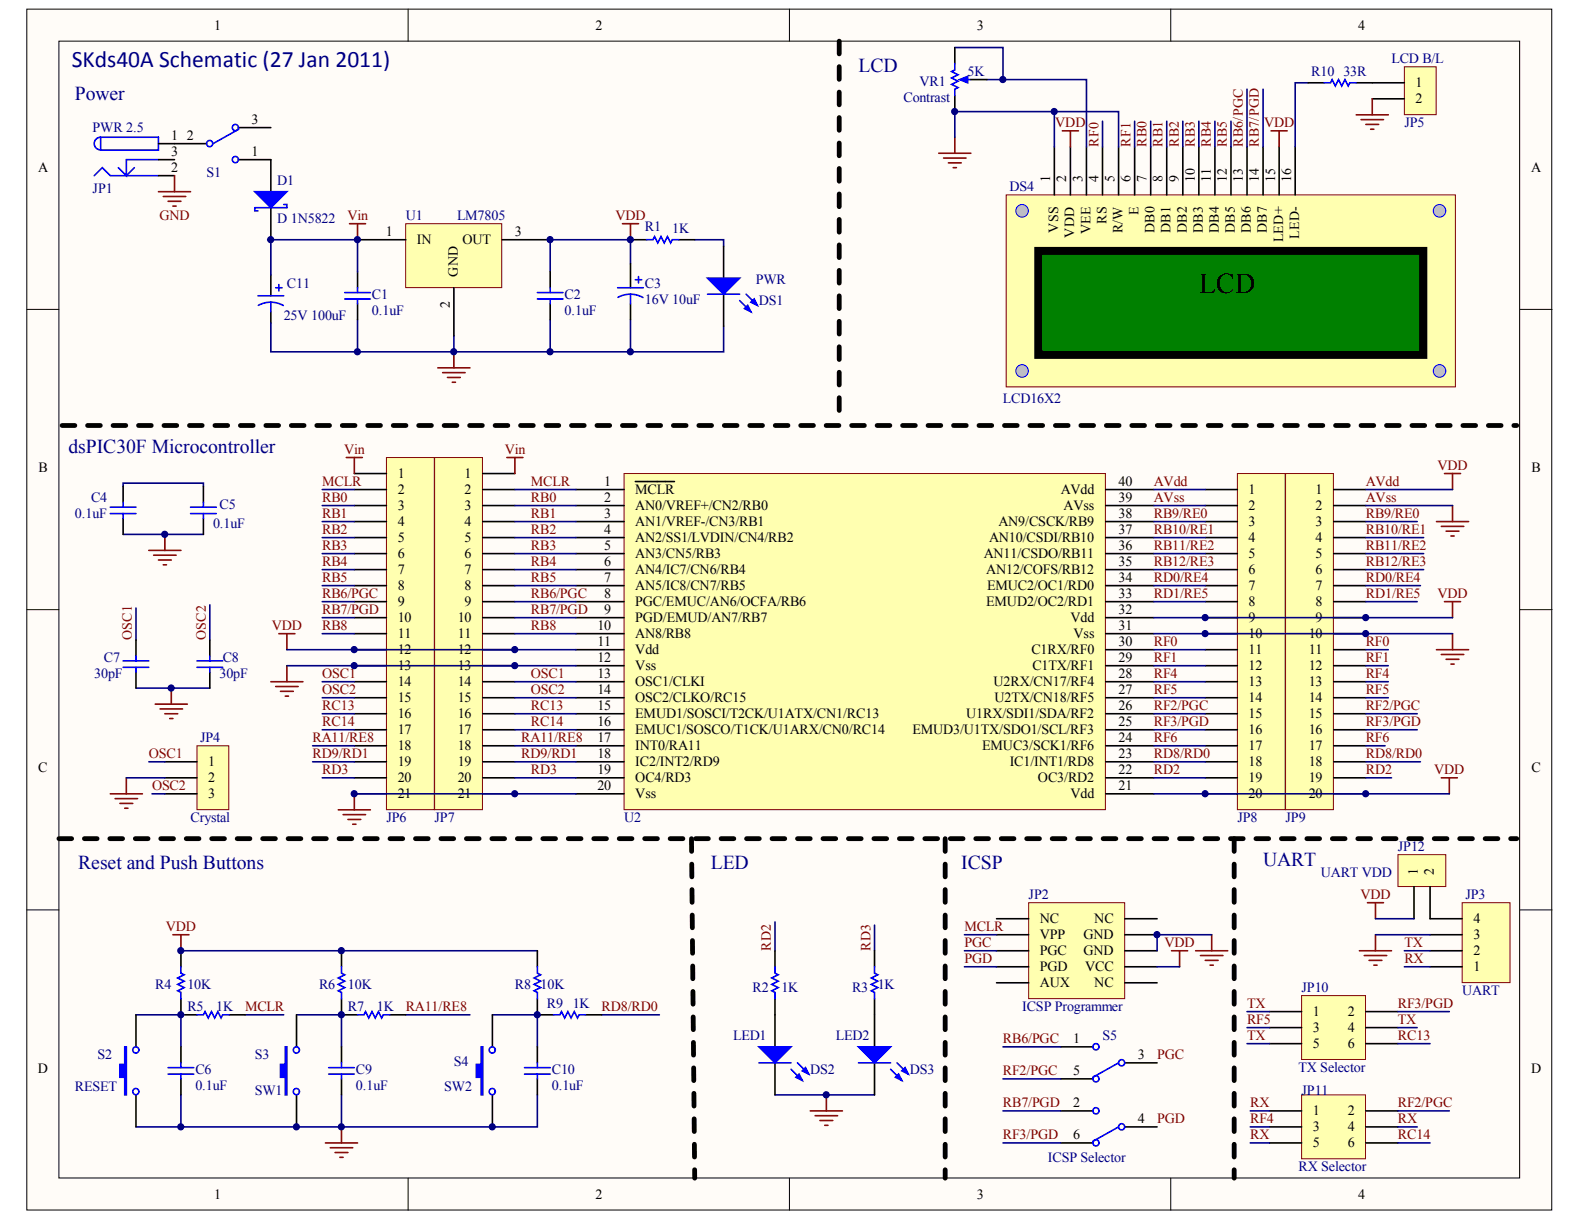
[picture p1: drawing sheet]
<svg xmlns="http://www.w3.org/2000/svg" width="279mm" height="216mm" viewBox="0 0 279 216" stroke-linecap="round" stroke-linejoin="round" font-family="sans-serif">
<defs><g id="words">
<text font-size="5.1" x="211.5" y="51.6">LCD</text>
<text font-size="4.2" fill="#000080" x="12.7" y="11.7">SKds40A Schematic (27 Jan 2011)</text>
<g font-size="3.5" fill="#000080">
<text x="13.2" y="17.7">Power</text>
<text x="151.4" y="12.6">LCD</text>
<text x="12.1" y="79.8">dsPIC30F Microcontroller</text>
<text x="13.8" y="153.3">Reset and Push Buttons</text>
<text x="125.4" y="153.3">LED</text>
<text x="169.6" y="153.3">ICSP</text>
<text x="222.8" y="152.7">UART</text>
</g>
<g font-size="2.5">
<text x="37.8" y="5.2">1</text>
<text x="105" y="5.2">2</text>
<text x="172.3" y="5.2">3</text>
<text x="239.6" y="5.2">4</text>
<text x="249.7" y="15.4">1</text>
<text x="44.4" y="21.9">3</text>
<text x="249.7" y="18.2">2</text>
<text x="30.2" y="24.7">1</text>
<text x="30.2" y="27.6">3</text>
<text x="33" y="24.7">2</text>
<text x="44.4" y="27.6">1</text>
<text x="6.7" y="30.3">A</text>
<text x="30.2" y="30.4">2</text>
<text x="185.2" y="32.1" transform="rotate(-90 185.2 32.1)">1</text>
<text x="188.1" y="32.1" transform="rotate(-90 188.1 32.1)">2</text>
<text x="190.9" y="32.1" transform="rotate(-90 190.9 32.1)">3</text>
<text x="193.7" y="32.1" transform="rotate(-90 193.7 32.1)">4</text>
<text x="196.6" y="32.1" transform="rotate(-90 196.6 32.1)">5</text>
<text x="199.4" y="32.1" transform="rotate(-90 199.4 32.1)">6</text>
<text x="202.2" y="32.1" transform="rotate(-90 202.2 32.1)">7</text>
<text x="205.1" y="32.1" transform="rotate(-90 205.1 32.1)">8</text>
<text x="207.9" y="32.1" transform="rotate(-90 207.9 32.1)">9</text>
<text x="210.7" y="32.1" transform="rotate(-90 210.7 32.1)">10</text>
<text x="213.6" y="32.1" transform="rotate(-90 213.6 32.1)">11</text>
<text x="216.4" y="32.1" transform="rotate(-90 216.4 32.1)">12</text>
<text x="219.2" y="32.1" transform="rotate(-90 219.2 32.1)">13</text>
<text x="222.1" y="32.1" transform="rotate(-90 222.1 32.1)">14</text>
<text x="224.9" y="32.1" transform="rotate(-90 224.9 32.1)">15</text>
<text x="227.7" y="32.1" transform="rotate(-90 227.7 32.1)">16</text>
<text x="270.1" y="30.3">A</text>
<text x="68.1" y="41.7">1</text>
<text x="90.8" y="41.7">3</text>
<text x="186.7" y="41.1" transform="rotate(-90 186.7 41.1)">VSS</text>
<text x="189.5" y="41.9" transform="rotate(-90 189.5 41.9)">VDD</text>
<text x="192.3" y="41.3" transform="rotate(-90 192.3 41.3)">VEE</text>
<text x="195.2" y="39.5" transform="rotate(-90 195.2 39.5)">RS</text>
<text x="198" y="41.2" transform="rotate(-90 198 41.2)">R/W</text>
<text x="200.8" y="37.9" transform="rotate(-90 200.8 37.9)">E</text>
<text x="203.7" y="41.2" transform="rotate(-90 203.7 41.2)">DB0</text>
<text x="206.5" y="41.2" transform="rotate(-90 206.5 41.2)">DB1</text>
<text x="209.3" y="41.2" transform="rotate(-90 209.3 41.2)">DB2</text>
<text x="212.2" y="41.2" transform="rotate(-90 212.2 41.2)">DB3</text>
<text x="215" y="41.2" transform="rotate(-90 215 41.2)">DB4</text>
<text x="217.8" y="41.2" transform="rotate(-90 217.8 41.2)">DB5</text>
<text x="220.6" y="41.2" transform="rotate(-90 220.6 41.2)">DB6</text>
<text x="223.5" y="41.2" transform="rotate(-90 223.5 41.2)">DB7</text>
<text x="73.5" y="43.1">IN</text>
<text x="81.6" y="43.1">OUT</text>
<text x="226.3" y="42.8" transform="rotate(-90 226.3 42.8)">LED+</text>
<text x="229.1" y="42.2" transform="rotate(-90 229.1 42.2)">LED-</text>
<text x="80.7" y="48.8" transform="rotate(-90 80.7 48.8)">GND</text>
<text x="79.3" y="54.3" transform="rotate(-90 79.3 54.3)">2</text>
<text x="6.8" y="83.3">B</text>
<text x="270.1" y="83.3">B</text>
<text x="70.1" y="84.3">1</text>
<text x="70.1" y="87.2">2</text>
<text x="70.1" y="90">3</text>
<text x="82" y="84.3">1</text>
<text x="82" y="87.2">2</text>
<text x="82" y="90">3</text>
<text x="106.6" y="85.7">1</text>
<text x="106.6" y="88.6">2</text>
<text x="112.1" y="87.2">MCLR</text>
<text x="112.1" y="90">AN0/VREF+/CN2/RB0</text>
<text x="187.1" y="87.2">AVdd</text>
<text x="187.6" y="90">AVss</text>
<text x="197.3" y="88.6">39</text>
<text x="197.3" y="85.7">40</text>
<text x="220.2" y="87.2">1</text>
<text x="220.2" y="90">2</text>
<text x="232.1" y="87.2">1</text>
<text x="232.1" y="90">2</text>
<text x="70.1" y="92.8">4</text>
<text x="70.1" y="95.6">5</text>
<text x="82" y="92.8">4</text>
<text x="82" y="95.6">5</text>
<text x="106.6" y="91.4">3</text>
<text x="106.6" y="94.2">4</text>
<text x="112.1" y="92.8">AN1/VREF-/CN3/RB1</text>
<text x="112.1" y="95.6">AN2/SS1/LVDIN/CN4/RB2</text>
<text x="174.5" y="95.6">AN10/CSDI/RB10</text>
<text x="176.1" y="92.8">AN9/CSCK/RB9</text>
<text x="197.3" y="94.2">37</text>
<text x="197.3" y="91.4">38</text>
<text x="220.2" y="92.8">3</text>
<text x="220.2" y="95.6">4</text>
<text x="232.1" y="92.8">3</text>
<text x="232.1" y="95.6">4</text>
<text x="70.1" y="98.5">6</text>
<text x="70.1" y="101.3">7</text>
<text x="82" y="98.5">6</text>
<text x="82" y="101.3">7</text>
<text x="106.6" y="97">5</text>
<text x="106.6" y="99.9">6</text>
<text x="112.1" y="98.5">AN3/CN5/RB3</text>
<text x="112.1" y="101.3">AN4/IC7/CN6/RB4</text>
<text x="173.5" y="98.5">AN11/CSDO/RB11</text>
<text x="174" y="101.3">AN12/COFS/RB12</text>
<text x="197.3" y="99.9">35</text>
<text x="197.3" y="97">36</text>
<text x="220.2" y="98.5">5</text>
<text x="220.2" y="101.3">6</text>
<text x="232.1" y="98.5">5</text>
<text x="232.1" y="101.3">6</text>
<text x="70.1" y="104.1">8</text>
<text x="70.1" y="106.9">9</text>
<text x="82" y="104.1">8</text>
<text x="82" y="106.9">9</text>
<text x="106.6" y="102.7">7</text>
<text x="106.6" y="105.5">8</text>
<text x="112.1" y="104.1">AN5/IC8/CN7/RB5</text>
<text x="112.1" y="106.9">PGC/EMUC/AN6/OCFA/RB6</text>
<text x="174" y="106.9">EMUD2/OC2/RD1</text>
<text x="174.1" y="104.1">EMUC2/OC1/RD0</text>
<text x="197.3" y="105.5">33</text>
<text x="197.3" y="102.7">34</text>
<text x="220.2" y="104.1">7</text>
<text x="220.2" y="106.9">8</text>
<text x="232.1" y="104.1">7</text>
<text x="232.1" y="106.9">8</text>
<text x="70.1" y="109.8">10</text>
<text x="70.1" y="112.6">11</text>
<text x="80.7" y="109.8">10</text>
<text x="80.7" y="112.6">11</text>
<text x="105.4" y="111.2">10</text>
<text x="105.4" y="114">11</text>
<text x="106.6" y="108.3">9</text>
<text x="112.1" y="109.8">PGD/EMUD/AN7/RB7</text>
<text x="112.1" y="112.6">AN8/RB8</text>
<text x="188.8" y="109.8">Vdd</text>
<text x="189.3" y="112.6">Vss</text>
<text x="197.3" y="111.2">31</text>
<text x="197.3" y="108.3">32</text>
<text x="197.3" y="114">30</text>
<text x="220.2" y="109.8">9</text>
<text x="220.2" y="112.6">10</text>
<text x="230.8" y="112.6">10</text>
<text x="232.1" y="109.8">9</text>
<text x="70.1" y="115.4">12</text>
<text x="70.1" y="118.2">13</text>
<text x="80.7" y="115.4">12</text>
<text x="80.7" y="118.2">13</text>
<text x="105.4" y="116.8">12</text>
<text x="105.4" y="119.6">13</text>
<text x="112.1" y="115.4">Vdd</text>
<text x="112.1" y="118.2">Vss</text>
<text x="181.9" y="115.4">C1RX/RF0</text>
<text x="182.1" y="118.2">C1TX/RF1</text>
<text x="197.3" y="119.6">28</text>
<text x="197.3" y="116.8">29</text>
<text x="220.2" y="115.4">11</text>
<text x="220.2" y="118.2">12</text>
<text x="230.8" y="115.4">11</text>
<text x="230.8" y="118.2">12</text>
<text x="70.1" y="121.1">14</text>
<text x="70.1" y="123.9">15</text>
<text x="80.7" y="121.1">14</text>
<text x="80.7" y="123.9">15</text>
<text x="105.4" y="122.5">14</text>
<text x="105.4" y="125.3">15</text>
<text x="112.1" y="121.1">OSC1/CLKI</text>
<text x="112.1" y="123.9">OSC2/CLKO/RC15</text>
<text x="175.2" y="121.1">U2RX/CN17/RF4</text>
<text x="175.4" y="123.9">U2TX/CN18/RF5</text>
<text x="197.3" y="125.3">26</text>
<text x="197.3" y="122.5">27</text>
<text x="220.2" y="121.1">13</text>
<text x="220.2" y="123.9">14</text>
<text x="230.8" y="121.1">13</text>
<text x="230.8" y="123.9">14</text>
<text x="70.1" y="126.7">16</text>
<text x="70.1" y="129.5">17</text>
<text x="80.7" y="126.7">16</text>
<text x="80.7" y="129.5">17</text>
<text x="105.4" y="128.1">16</text>
<text x="105.4" y="130.9">17</text>
<text x="112.1" y="126.7">EMUD1/SOSCI/T2CK/U1ATX/CN1/RC13</text>
<text x="112.1" y="129.5">EMUC1/SOSCO/T1CK/U1ARX/CN0/RC14</text>
<text x="160.9" y="129.5">EMUD3/U1TX/SDO1/SCL/RF3</text>
<text x="170.4" y="126.7">U1RX/SDI1/SDA/RF2</text>
<text x="197.3" y="130.9">24</text>
<text x="197.3" y="128.1">25</text>
<text x="220.2" y="126.7">15</text>
<text x="220.2" y="129.5">16</text>
<text x="230.8" y="126.7">15</text>
<text x="230.8" y="129.5">16</text>
<text x="6.7" y="136.2">C</text>
<text x="36.7" y="135.2">1</text>
<text x="36.7" y="138">2</text>
<text x="70.1" y="132.3">18</text>
<text x="70.1" y="135.2">19</text>
<text x="70.1" y="138">20</text>
<text x="80.7" y="132.3">18</text>
<text x="80.7" y="135.2">19</text>
<text x="80.7" y="138">20</text>
<text x="105.4" y="133.8">18</text>
<text x="105.4" y="136.6">19</text>
<text x="112.1" y="132.3">INT0/RA11</text>
<text x="112.1" y="135.2">IC2/INT2/RD9</text>
<text x="112.1" y="138">OC4/RD3</text>
<text x="173.3" y="132.3">EMUC3/SCK1/RF6</text>
<text x="178.1" y="135.2">IC1/INT1/RD8</text>
<text x="183.1" y="138">OC3/RD2</text>
<text x="197.3" y="136.6">22</text>
<text x="197.3" y="133.8">23</text>
<text x="220.2" y="132.3">17</text>
<text x="220.2" y="135.2">18</text>
<text x="220.2" y="138">19</text>
<text x="230.8" y="132.3">17</text>
<text x="230.8" y="135.2">18</text>
<text x="230.8" y="138">19</text>
<text x="270.1" y="136.2">C</text>
<text x="36.7" y="140.8">3</text>
<text x="70.1" y="140.8">21</text>
<text x="80.7" y="140.8">21</text>
<text x="105.4" y="139.4">20</text>
<text x="112.1" y="140.8">Vss</text>
<text x="188.8" y="140.8">Vdd</text>
<text x="197.3" y="139.4">21</text>
<text x="220.2" y="140.8">20</text>
<text x="230.8" y="140.8">20</text>
<text x="250.1" y="154.4" transform="rotate(-90 250.1 154.4)">1</text>
<text x="252.9" y="154.4" transform="rotate(-90 252.9 154.4)">2</text>
<text x="183.4" y="162.9">NC</text>
<text x="183.4" y="165.7">VPP</text>
<text x="191.1" y="165.7">GND</text>
<text x="193" y="162.9">NC</text>
<text x="259.9" y="165.7">3</text>
<text x="259.9" y="162.9">4</text>
<text x="183.4" y="168.5">PGC</text>
<text x="183.4" y="171.3">PGD</text>
<text x="191.1" y="168.5">GND</text>
<text x="191.4" y="171.3">VCC</text>
<text x="259.9" y="171.3">1</text>
<text x="259.9" y="168.5">2</text>
<text x="183.4" y="174.2">AUX</text>
<text x="193" y="174.2">NC</text>
<text x="231.6" y="179.2">1</text>
<text x="237.7" y="179.2">2</text>
<text x="189.3" y="184">1</text>
<text x="231.6" y="182.1">3</text>
<text x="231.6" y="184.9">5</text>
<text x="237.7" y="182.1">4</text>
<text x="237.7" y="184.9">6</text>
<text x="6.7" y="189.2">D</text>
<text x="189.3" y="189.7">5</text>
<text x="200.7" y="186.9">3</text>
<text x="270.1" y="189.2">D</text>
<text x="189.3" y="195.3">2</text>
<text x="231.6" y="196.8">1</text>
<text x="237.7" y="196.8">2</text>
<text x="189.3" y="201">6</text>
<text x="200.7" y="198.2">4</text>
<text x="231.6" y="199.6">3</text>
<text x="231.6" y="202.4">5</text>
<text x="237.7" y="199.6">4</text>
<text x="237.7" y="202.4">6</text>
<text x="37.8" y="211.4">1</text>
<text x="105" y="211.4">2</text>
<text x="172.3" y="211.4">3</text>
<text x="239.6" y="211.4">4</text>
</g>
<g font-size="2.5" fill="#000080">
<text x="245.4" y="11.2">LCD B/L</text>
<text x="159.4" y="17.9">Contrast</text>
<text x="162.2" y="15.1">VR1</text>
<text x="170.7" y="13.4">5K</text>
<text x="231.3" y="13.4">R10</text>
<text x="237" y="13.4">33R</text>
<text x="16.3" y="23.3">PWR 2.5</text>
<text x="247.7" y="22.5">JP5</text>
<text x="16.3" y="34">JP1</text>
<text x="36.4" y="31.2">S1</text>
<text x="48.9" y="32.6">D1</text>
<text x="178" y="33.8">DS4</text>
<text x="48.9" y="39.4">D 1N5822</text>
<text x="71.6" y="38.9">U1</text>
<text x="80.6" y="38.9">LM7805</text>
<text x="113.8" y="40.8">R1</text>
<text x="118.6" y="41.1">1K</text>
<text x="50.6" y="50.7">C11</text>
<text x="65.6" y="52.7">C1</text>
<text x="99.6" y="52.7">C2</text>
<text x="113.8" y="53.5">16V 10uF</text>
<text x="113.8" y="50.7">C3</text>
<text x="133.3" y="50.1">PWR</text>
<text x="133.9" y="53.8">DS1</text>
<text x="50" y="56.4">25V 100uF</text>
<text x="65.6" y="55.5">0.1uF</text>
<text x="99.6" y="55.5">0.1uF</text>
<text x="176.9" y="71.1">LCD16X2</text>
<text x="16.1" y="88.6">C4</text>
<text x="38.7" y="89.7">C5</text>
<text x="13.2" y="91.4">0.1uF</text>
<text x="37.6" y="93.1">0.1uF</text>
<text x="16.6" y="119.6">30pF</text>
<text x="18.3" y="116.8">C7</text>
<text x="38.7" y="119.6">30pF</text>
<text x="39.3" y="116.8">C8</text>
<text x="35.3" y="130.9">JP4</text>
<text x="33.6" y="145.1">Crystal</text>
<text x="68.2" y="145.1">JP6</text>
<text x="76.7" y="145.1">JP7</text>
<text x="110.1" y="145.1">U2</text>
<text x="218.3" y="145.1">JP8</text>
<text x="226.8" y="145.1">JP9</text>
<text x="233" y="154.7">UART VDD</text>
<text x="246.6" y="150.1">JP12</text>
<text x="181.4" y="158.6">JP2</text>
<text x="258.5" y="158.6">JP3</text>
<text x="27.4" y="174.4">R4</text>
<text x="33" y="174.4">10K</text>
<text x="33" y="178.4">R5</text>
<text x="38.1" y="178.4">1K</text>
<text x="56.3" y="174.4">R6</text>
<text x="61.4" y="174.4">10K</text>
<text x="61.4" y="178.4">R7</text>
<text x="66.5" y="178.4">1K</text>
<text x="90.8" y="174.4">R8</text>
<text x="95.4" y="174.4">10K</text>
<text x="96.5" y="177.8">R9</text>
<text x="101" y="177.8">1K</text>
<text x="132.7" y="175">R2</text>
<text x="137.8" y="175">1K</text>
<text x="150.3" y="175">R3</text>
<text x="154.8" y="174.4">1K</text>
<text x="180.3" y="178.4">ICSP Programmer</text>
<text x="229.6" y="175">JP10</text>
<text x="257.9" y="175.6">UART</text>
<text x="129.3" y="183.5">LED1</text>
<text x="147.5" y="183.5">LED2</text>
<text x="194.5" y="183.5">S5</text>
<text x="17.2" y="186.9">S2</text>
<text x="34.5" y="189.4">C6</text>
<text x="44.9" y="186.9">S3</text>
<text x="62.8" y="189.4">C9</text>
<text x="80.1" y="188">S4</text>
<text x="97.3" y="189.4">C10</text>
<text x="142.9" y="189.4">DS2</text>
<text x="160.5" y="189.4">DS3</text>
<text x="229" y="189.1">TX Selector</text>
<text x="13.2" y="192.5">RESET</text>
<text x="34.5" y="192.2">0.1uF</text>
<text x="44.9" y="193.1">SW1</text>
<text x="62.8" y="192.2">0.1uF</text>
<text x="78.4" y="192.5">SW2</text>
<text x="97.3" y="192.2">0.1uF</text>
<text x="229.6" y="193.1">JP11</text>
<text x="184.8" y="204.9">ICSP Selector</text>
<text x="229" y="206.6">RX Selector</text>
</g>
<g font-size="2.5" fill="#800000">
<text x="186.1" y="22.5">VDD</text>
<text x="223" y="22.5">VDD</text>
<text x="193.7" y="25.9" transform="rotate(-90 193.7 25.9)">RF0</text>
<text x="199.4" y="25.9" transform="rotate(-90 199.4 25.9)">RF1</text>
<text x="202.2" y="25.9" transform="rotate(-90 202.2 25.9)">RB0</text>
<text x="205.1" y="25.9" transform="rotate(-90 205.1 25.9)">RB1</text>
<text x="207.9" y="25.9" transform="rotate(-90 207.9 25.9)">RB2</text>
<text x="210.7" y="25.9" transform="rotate(-90 210.7 25.9)">RB3</text>
<text x="213.6" y="25.9" transform="rotate(-90 213.6 25.9)">RB4</text>
<text x="216.4" y="25.9" transform="rotate(-90 216.4 25.9)">RB5</text>
<text x="219.2" y="25.9" transform="rotate(-90 219.2 25.9)">RB6/PGC</text>
<text x="222.1" y="25.9" transform="rotate(-90 222.1 25.9)">RB7/PGD</text>
<text x="28.1" y="38.9">GND</text>
<text x="61.3" y="38.9">Vin</text>
<text x="108.5" y="38.9">VDD</text>
<text x="60.7" y="80.1">Vin</text>
<text x="89" y="80.1">Vin</text>
<text x="253.5" y="82.9">VDD</text>
<text x="56.8" y="85.7">MCLR</text>
<text x="56.8" y="88.6">RB0</text>
<text x="93.7" y="85.7">MCLR</text>
<text x="93.7" y="88.6">RB0</text>
<text x="203.5" y="88.6">AVss</text>
<text x="203.5" y="85.7">AVdd</text>
<text x="240.9" y="88.6">AVss</text>
<text x="240.9" y="85.7">AVdd</text>
<text x="56.8" y="91.4">RB1</text>
<text x="56.8" y="94.2">RB2</text>
<text x="93.7" y="91.4">RB1</text>
<text x="93.7" y="94.2">RB2</text>
<text x="203.5" y="94.2">RB10/RE1</text>
<text x="203.5" y="91.4">RB9/RE0</text>
<text x="240.9" y="94.2">RB10/RE1</text>
<text x="240.9" y="91.4">RB9/RE0</text>
<text x="56.8" y="97">RB3</text>
<text x="56.8" y="99.9">RB4</text>
<text x="93.7" y="97">RB3</text>
<text x="93.7" y="99.9">RB4</text>
<text x="203.5" y="99.9">RB12/RE3</text>
<text x="203.5" y="97">RB11/RE2</text>
<text x="240.9" y="99.9">RB12/RE3</text>
<text x="240.9" y="97">RB11/RE2</text>
<text x="56.8" y="102.7">RB5</text>
<text x="56.8" y="105.5">RB6/PGC</text>
<text x="93.7" y="102.7">RB5</text>
<text x="93.7" y="105.5">RB6/PGC</text>
<text x="203.5" y="105.5">RD1/RE5</text>
<text x="203.5" y="102.7">RD0/RE4</text>
<text x="240.9" y="105.5">RD1/RE5</text>
<text x="240.9" y="102.7">RD0/RE4</text>
<text x="253.5" y="105.5">VDD</text>
<text x="23.3" y="112.9" transform="rotate(-90 23.3 112.9)">OSC1</text>
<text x="36.3" y="112.9" transform="rotate(-90 36.3 112.9)">OSC2</text>
<text x="47.9" y="111.2">VDD</text>
<text x="56.8" y="108.3">RB7/PGD</text>
<text x="56.8" y="111.2">RB8</text>
<text x="93.7" y="111.2">RB8</text>
<text x="93.7" y="108.3">RB7/PGD</text>
<text x="203.5" y="114">RF0</text>
<text x="240.9" y="114">RF0</text>
<text x="56.8" y="119.6">OSC1</text>
<text x="93.7" y="119.6">OSC1</text>
<text x="203.5" y="119.6">RF4</text>
<text x="203.5" y="116.8">RF1</text>
<text x="240.9" y="119.6">RF4</text>
<text x="240.9" y="116.8">RF1</text>
<text x="56.8" y="122.5">OSC2</text>
<text x="56.8" y="125.3">RC13</text>
<text x="93.7" y="122.5">OSC2</text>
<text x="93.7" y="125.3">RC13</text>
<text x="203.5" y="125.3">RF2/PGC</text>
<text x="203.5" y="122.5">RF5</text>
<text x="240.9" y="122.5">RF5</text>
<text x="240.9" y="125.3">RF2/PGC</text>
<text x="55.1" y="130.9">RA11/RE8</text>
<text x="56.8" y="128.1">RC14</text>
<text x="92" y="130.9">RA11/RE8</text>
<text x="93.7" y="128.1">RC14</text>
<text x="203.5" y="130.9">RF6</text>
<text x="203.5" y="128.1">RF3/PGD</text>
<text x="240.9" y="130.9">RF6</text>
<text x="240.9" y="128.1">RF3/PGD</text>
<text x="26.2" y="133.8">OSC1</text>
<text x="55.1" y="133.8">RD9/RD1</text>
<text x="56.8" y="136.6">RD3</text>
<text x="92" y="133.8">RD9/RD1</text>
<text x="93.7" y="136.6">RD3</text>
<text x="203.5" y="136.6">RD2</text>
<text x="203.5" y="133.8">RD8/RD0</text>
<text x="240.9" y="136.6">RD2</text>
<text x="240.9" y="133.8">RD8/RD0</text>
<text x="253" y="136.6">VDD</text>
<text x="26.8" y="139.4">OSC2</text>
<text x="240" y="158.6">VDD</text>
<text x="29.3" y="164.3">VDD</text>
<text x="136" y="167.7" transform="rotate(-90 136 167.7)">RD2</text>
<text x="153.5" y="167.7" transform="rotate(-90 153.5 167.7)">RD3</text>
<text x="170.1" y="164.3">MCLR</text>
<text x="170.1" y="167.1">PGC</text>
<text x="205.4" y="167.1">VDD</text>
<text x="247.7" y="167.1">TX</text>
<text x="170.1" y="169.9">PGD</text>
<text x="247.7" y="169.9">RX</text>
<text x="43.2" y="178.4">MCLR</text>
<text x="71.6" y="178.4">RA11/RE8</text>
<text x="106.1" y="178.4">RD8/RD0</text>
<text x="220" y="177.8">TX</text>
<text x="246.6" y="177.8">RF3/PGD</text>
<text x="176.9" y="184">RB6/PGC</text>
<text x="220" y="183.5">TX</text>
<text x="220" y="180.7">RF5</text>
<text x="246.6" y="180.7">TX</text>
<text x="246.6" y="183.5">RC13</text>
<text x="176.9" y="189.7">RF2/PGC</text>
<text x="204.1" y="186.9">PGC</text>
<text x="176.9" y="195.3">RB7/PGD</text>
<text x="220.5" y="195.3">RX</text>
<text x="246.6" y="195.3">RF2/PGC</text>
<text x="176.9" y="201">RF3/PGD</text>
<text x="204.1" y="198.2">PGD</text>
<text x="220.5" y="201">RX</text>
<text x="220.5" y="198.2">RF4</text>
<text x="246.6" y="198.2">RX</text>
<text x="246.6" y="201">RC14</text>
</g>
</g></defs>
<g fill="#fffcf8" stroke="#000" stroke-width=".18">
<path d="M4.7 1.6h269v211.8h-269z"/>
<path d="M10.4 7.3h257.6v200.5h-257.6z"/>
</g>
<path d="M72 1.6v5.7M139.2 1.6v5.7M206.5 1.6v5.7M4.7 54.6h5.7M268.1 54.6h5.7M4.7 107.5h5.7M268.1 107.5h5.7M4.7 160.5h5.7M268.1 160.5h5.7M72 207.8v5.7M139.2 207.8v5.7M206.5 207.8v5.7" fill="none" stroke="#000" stroke-width=".18"/>
<path d="M181.4 159.2h17v16.9h-17z" fill="#ffffb0" stroke="#800000" stroke-width=".18"/>
<g fill="none" stroke="#000" stroke-width=".28">
<path d="M27.9 25.3h2.9M27.9 31h2.9M27.9 28.2h2.9M175.8 162.1h5.6M175.8 164.9h5.6M175.8 167.7h5.6M175.8 170.5h5.6M175.8 173.4h5.6M198.4 162.1h5.7M198.4 164.9h5.7M198.4 167.7h5.7M198.4 170.5h5.7"/>
<path d="M198.4 173.4h5.7"/>
</g>
<path d="M16.6 31l1.4-1.4 1.5 1.4h8.4M17.8 24.2h10.1v2.3h-10.1zM17.8 24.2a1.12 1.12 0 0 0-1.2 1.1 1.12 1.12 0 0 0 1.2 1.1M23.7 29.6l-1.4 1.4M27.9 28.2h-5.6v2.8l-1.4-1.4" fill="none" stroke="#00f" stroke-width=".28"/>
<path d="M257.9 159.2h8.4v14.1h-8.4z" fill="#ffffb0" stroke="#800000" stroke-width=".18"/>
<path d="M252.2 170.5h5.7M252.2 167.7h5.7M252.2 164.9h5.7M252.2 162.1h5.7" fill="none" stroke="#000" stroke-width=".28"/>
<path d="M34.7 131.5h5.7v11.3h-5.7z" fill="#ffffb0" stroke="#800000" stroke-width=".18"/>
<path d="M29.1 134.4h5.6M29.1 137.2h5.6M29.1 140h5.6" fill="none" stroke="#000" stroke-width=".28"/>
<path d="M177.5 34.4h79.2v33.8h-79.2z" fill="#ffffb0" stroke="#800000" stroke-width=".18"/>
<g fill="none" stroke="#000" stroke-width=".28">
<path d="M186 25.9v8.5M188.8 25.9v8.5M191.6 25.9v8.5M194.5 25.9v8.5M197.3 25.9v8.5M200.1 25.9v8.5M203 25.9v8.5M205.8 25.9v8.5M208.6 25.9v8.5M211.5 25.9v8.5M214.3 25.9v8.5M217.1 25.9v8.5"/>
<path d="M220 25.9v8.5M222.8 25.9v8.5M225.6 25.9v8.5M228.5 25.9v8.5"/>
</g>
<path d="M183.1 44.3h68v18.3h-68z" fill="#008000" stroke="#000" stroke-width="1.4"/>
<g fill="#c0c0c0" stroke="#00f" stroke-width=".18">
<circle cx="180.3" cy="37.2" r="1.11"/>
<circle cx="180.3" cy="65.4" r="1.11"/>
<circle cx="253.9" cy="65.4" r="1.11"/>
<circle cx="253.9" cy="37.2" r="1.11"/>
</g>
<path d="M247.7 11.8h5.6v8.4h-5.6z" fill="#ffffb0" stroke="#800000" stroke-width=".18"/>
<path d="M242.1 14.6h5.6M242.1 17.4h5.6" fill="none" stroke="#000" stroke-width=".28"/>
<path d="M68.2 80.7h8.4v62.1h-8.4z" fill="#ffffb0" stroke="#800000" stroke-width=".18"/>
<g fill="none" stroke="#000" stroke-width=".28">
<path d="M62.5 83.5h5.7M62.5 86.4h5.7M62.5 89.2h5.7M62.5 92h5.7M62.5 94.8h5.7M62.5 97.6h5.7M62.5 100.5h5.7M62.5 103.3h5.7M62.5 106.1h5.7M62.5 108.9h5.7M62.5 111.8h5.7M62.5 114.6h5.7"/>
<path d="M62.5 117.4h5.7M62.5 120.2h5.7M62.5 123.1h5.7M62.5 125.9h5.7M62.5 128.7h5.7M62.5 131.5h5.7M62.5 134.4h5.7M62.5 137.2h5.7M62.5 140h5.7"/>
</g>
<path d="M76.7 80.7h8.4v62.1h-8.4z" fill="#ffffb0" stroke="#800000" stroke-width=".18"/>
<g fill="none" stroke="#000" stroke-width=".28">
<path d="M85.2 83.5h5.6M85.2 86.4h5.6M85.2 89.2h5.6M85.2 92h5.6M85.2 94.8h5.6M85.2 97.6h5.6M85.2 100.5h5.6M85.2 103.3h5.6M85.2 106.1h5.6M85.2 108.9h5.6M85.2 111.8h5.6M85.2 114.6h5.6"/>
<path d="M85.2 117.4h5.6M85.2 120.2h5.6M85.2 123.1h5.6M85.2 125.9h5.6M85.2 128.7h5.6M85.2 131.5h5.6M85.2 134.4h5.6M85.2 137.2h5.6M85.2 140h5.6"/>
</g>
<path d="M218.3 83.5h8.4v59.3h-8.4z" fill="#ffffb0" stroke="#800000" stroke-width=".18"/>
<g fill="none" stroke="#000" stroke-width=".28">
<path d="M212.6 86.4h5.7M212.6 89.2h5.7M212.6 92h5.7M212.6 94.8h5.7M212.6 97.6h5.7M212.6 100.5h5.7M212.6 103.3h5.7M212.6 106.1h5.7M212.6 108.9h5.7M212.6 111.8h5.7M212.6 114.6h5.7M212.6 117.4h5.7"/>
<path d="M212.6 120.2h5.7M212.6 123.1h5.7M212.6 125.9h5.7M212.6 128.7h5.7M212.6 131.5h5.7M212.6 134.4h5.7M212.6 137.2h5.7M212.6 140h5.7"/>
</g>
<path d="M226.8 83.5h8.4v59.3h-8.4z" fill="#ffffb0" stroke="#800000" stroke-width=".18"/>
<g fill="none" stroke="#000" stroke-width=".28">
<path d="M235.3 86.4h5.6M235.3 89.2h5.6M235.3 92h5.6M235.3 94.8h5.6M235.3 97.6h5.6M235.3 100.5h5.6M235.3 103.3h5.6M235.3 106.1h5.6M235.3 108.9h5.6M235.3 111.8h5.6M235.3 114.6h5.6M235.3 117.4h5.6"/>
<path d="M235.3 120.2h5.6M235.3 123.1h5.6M235.3 125.9h5.6M235.3 128.7h5.6M235.3 131.5h5.6M235.3 134.4h5.6M235.3 137.2h5.6M235.3 140h5.6"/>
</g>
<g fill="none" stroke="#800000" stroke-width=".28">
<path d="M27.9 33.8h5.7M28.8 34.7h4M29.6 35.5h2.3M30.5 36.4h.6M30.8 31v2.8M61.7 39.5h2.8M63.1 39.5v2.8M109.8 39.5h2.8M111.2 39.5v2.8M77.2 64.9h5.7M78.1 65.7h3.9M78.9 66.6h2.3"/>
<path d="M79.8 67.4h.5M80.1 62.1v2.8"/>
</g>
<path d="M63.1 56.4v5.7h17v-2.9M97.1 56.4v5.7h-17M111.2 56.4v5.7h-14.1M111.2 46.5v-4.2h-14.1v5.6M122.5 42.3h5.1v1.1M127.6 57.5v4.6h-16.4" fill="none" stroke="#000080" stroke-width=".28"/>
<path d="M110.1 83.5h84.9v59.3h-84.9z" fill="#ffffb0" stroke="#800000" stroke-width=".18"/>
<g fill="none" stroke="#000" stroke-width=".28">
<path d="M101.6 86.4h8.5M101.6 89.2h8.5M101.6 92h8.5M101.6 94.8h8.5M101.6 97.6h8.5M112.1 84.9h6.9M195 86.4h8.5M195 89.2h8.5M195 92h8.5M195 94.8h8.5M195 97.6h8.5M101.6 100.5h8.5"/>
<path d="M101.6 103.3h8.5M101.6 106.1h8.5M101.6 108.9h8.5M101.6 111.8h8.5M101.6 114.6h8.5M101.6 117.4h8.5M195 100.5h8.5M195 103.3h8.5M195 106.1h8.5M195 108.9h8.5M195 111.8h8.5M195 114.6h8.5"/>
<path d="M195 117.4h8.5M101.6 120.2h8.5M101.6 123.1h8.5M101.6 125.9h8.5M101.6 128.7h8.5M101.6 131.5h8.5M101.6 134.4h8.5M101.6 137.2h8.5M195 120.2h8.5M195 123.1h8.5M195 125.9h8.5M195 128.7h8.5"/>
<path d="M195 131.5h8.5M195 134.4h8.5M195 137.2h8.5M101.6 140h8.5M195 140h8.5"/>
</g>
<g fill="none" stroke="#800000" stroke-width=".28">
<path d="M242.1 17.4v2.9M165.6 27h5.6M166.4 27.9h4M167.3 28.7h2.3M168.1 29.6h.6M168.4 24.2v2.8M187.4 23.1h2.8M188.8 23.1v2.8M224.2 23.1h2.8M225.6 23.1v2.8M239.2 20.3h5.7M240.1 21.1h3.9"/>
<path d="M240.9 21.9h2.3M241.8 22.8h.5M26.2 97.1h5.7M27.1 97.9h4M27.9 98.8h2.3M28.8 99.6h.6M29.1 94.3v2.8M61.1 80.7h2.8M62.5 80.7v2.8M89.4 80.7h2.8M90.8 80.7v2.8M49.2 111.8h2.8"/>
<path d="M50.6 111.8v2.8M50.6 117.4v2.8M253.4 114.6h5.6M254.2 115.4h4M254.8 106.1h2.8M255.1 116.3h2.2M255.9 117.1h.6M256.2 106.1v2.8M256.2 111.8v2.8M22.3 137.2v2.8M27.4 124.2h5.6M28.2 125h4"/>
<path d="M29.1 125.9h2.2M29.9 126.7h.6M30.2 121.4v2.8M47.8 120.2h5.6M48.6 121.1h4M49.5 121.9h2.2M50.3 122.8h.6M19.5 140h5.6M20.3 140.9h4M21.2 141.7h2.2M22 142.6h.6M59.7 142.8h5.6"/>
<path d="M60.5 143.7h4M61.4 144.5h2.2M62.2 145.4h.6M62.5 140v2.8M241.2 159.2h2.8M242.6 159.2v2.9M30.5 164.9h2.8M31.9 164.9v2.8M210.9 167.7h5.7M211.7 168.6h4M212.6 169.4h2.3M213.4 170.2h.6"/>
<path d="M213.7 164.9v2.8M239.8 167.7h5.6M240.6 168.6h4M241.5 169.4h2.2M242.3 170.2h.6M242.6 164.9v2.8M60.2 198.8v2.8M142.9 196h5.7M143.8 196.8h3.9M144.6 197.6h2.3M145.5 198.5h.5M145.8 193.1v2.9"/>
<path d="M57.4 201.6h5.7M58.3 202.4h3.9M59.1 203.3h2.3M60 204.1h.5"/>
</g>
<g fill="none" stroke="#000080" stroke-width=".28">
<path d="M168.4 8.4h8.5v5.6M174.1 14h17.5v11.9M230.7 14.6h-2.2v11.3M21.7 85.8v-.6h14.2v.6M21.7 94.3h14.2M56.8 86.4h5.7M56.8 89.2h5.7M56.8 92h5.7M56.8 94.8h5.7M56.8 97.6h5.7M90.8 86.4h10.8M90.8 89.2h10.8"/>
<path d="M90.8 92h10.8M90.8 94.8h10.8M90.8 97.6h10.8M203.5 86.4h9.1M203.5 89.2h9.1M203.5 92h9.1M203.5 94.8h9.1M203.5 97.6h9.1M24 107.3v5.6M37 106.7v6.2M50.6 117.4h51M50.6 114.6h51"/>
<path d="M56.8 100.5h5.7M56.8 103.3h5.7M56.8 106.1h5.7M56.8 108.9h5.7M56.8 111.8h5.7M90.8 100.5h10.8M90.8 103.3h10.8M90.8 106.1h10.8M90.8 108.9h10.8M90.8 111.8h10.8M203.5 100.5h9.1M203.5 103.3h9.1"/>
<path d="M203.5 106.1h9.1M203.5 108.9h52.7M203.5 111.8h52.7M203.5 117.4h9.1M203.5 114.6h9.1M22.3 137.2h6.8M24 121.4h13M26.2 134.4h2.9M55.1 131.5h7.4M55.1 134.4h7.4M56.8 120.2h5.7M56.8 123.1h5.7"/>
<path d="M56.8 125.9h5.7M56.8 128.7h5.7M56.8 137.2h5.7M90.8 120.2h10.8M90.8 123.1h10.8M90.8 125.9h10.8M90.8 128.7h10.8M90.8 131.5h10.8M90.8 134.4h10.8M90.8 137.2h10.8M203.5 120.2h9.1M203.5 123.1h9.1"/>
<path d="M203.5 125.9h9.1M203.5 128.7h9.1M203.5 131.5h9.1M203.5 134.4h9.1M203.5 137.2h9.1M26.8 140h2.3M62.5 140h39.1M24 179h7.9v5.7M52.3 179h7.9v5.7M86.9 179h7.9v5.7M170.1 164.9h5.7M170.1 167.7h5.7"/>
<path d="M170.1 170.5h5.7M242.6 164.9h9.6M31.9 193.1v5.7h-7.9M136.7 193.1h17.6"/>
</g>
<path d="M229.6 175.6h11.3v11.3h-11.3z" fill="#ffffb0" stroke="#800000" stroke-width=".18"/>
<path d="M223.9 178.4h5.7M240.9 178.4h5.7M223.9 181.3h5.7M223.9 184.1h5.7M240.9 181.3h5.7M240.9 184.1h5.7" fill="none" stroke="#000" stroke-width=".28"/>
<path d="M229.6 193.1h11.3v11.3h-11.3z" fill="#ffffb0" stroke="#800000" stroke-width=".18"/>
<g fill="none" stroke="#000" stroke-width=".28">
<path d="M168.4 8.4v2.8M168.4 16.9v2.8M171.2 14h2.9M230.7 14.6h2.9M239.2 14.6h2.9M47.8 28.2v5.6M47.8 36.6v5.7M63.1 47.9v2.9M63.1 53.6v2.8M97.1 47.9v2.9M97.1 53.6v2.8M111.2 46.5v4.3"/>
<path d="M111.2 53.6v2.8M111.2 42.3h2.8M119.7 42.3h2.8M127.6 43.4v5.7M127.6 51.9v5.6M21.7 85.8v2.8M21.7 91.4v2.9M35.9 85.8v2.8M35.9 91.4v2.9M24 112.9v2.8M24 118.6v2.8M37 112.9v2.8"/>
<path d="M37 118.6v2.8M31.9 167.7v2.8M31.9 176.2v2.8h2.8M40.4 179h2.8M60.2 167.7v2.8M60.2 176.2v2.8h2.9M68.7 179h2.9M94.8 167.7v2.8M94.8 176.2v2.8h2.8M103.3 179h2.8M136.7 167.7v2.8M136.7 176.2v8.5"/>
<path d="M154.3 167.7v2.8M154.3 176.2v8.5M31.9 184.7v2.8M31.9 190.3v2.8M60.2 184.7v2.8M60.2 190.3v2.8M94.8 184.7v2.8M94.8 190.3v2.8M136.7 187.5v5.6M154.3 187.5v5.6M187.1 196h5.7M187.1 190.3h5.7"/>
<path d="M187.1 184.7h5.7M198.4 198.8h5.7M198.4 187.5h5.7M223.9 196h5.7M223.9 198.8h5.7M240.9 196h5.7M240.9 198.8h5.7M187.1 201.6h5.7M223.9 201.6h5.7M240.9 201.6h5.7"/>
</g>
<g fill="none" stroke="#00f" stroke-width=".28">
<path d="M168.4 11.2v1.1l-.5 .3 1.1 .6-1.1 .6 1.1 .5-1.1 .6 1.1 .6-.6 .2v1.2M169.8 14h1.4M233.6 14.6h1.1l.3-.6 .5 1.2 .6-1.2 .6 1.2 .5-1.2 .6 1.2 .3-.6h1.1M50 36.1h.6v.5h-5.7v.6h.6M60.8 51.6h4.5M60.8 52.7h4.5M63.1 50.8v.8M63.1 52.7v.9M94.8 51.6h4.5M94.8 52.7h4.5M97.1 50.8v.8M97.1 52.7v.9"/>
<path d="M108.9 50.8h4.6M111.2 51.9l1.4 .2 .8 .4M111.2 51.9l-1.4 .2-.8 .4M111.2 51.9v1.7M112.1 49.3h1.1M112.6 48.8v1.1M114 42.3h1.2l.3-.6 .5 1.2 .6-1.2 .6 1.2 .5-1.2 .6 1.2 .3-.6h1.1M124.8 51.9h5.7M130.5 53l2 2M131.6 51.9l2 2M19.5 89.5h4.5M19.5 90.6h4.5"/>
<path d="M21.7 88.6v.9M21.7 90.6v.8M33.6 89.5h4.5M33.6 90.6h4.5M35.9 88.6v.9M35.9 90.6v.8M21.7 116.6h4.5M21.7 117.7h4.5M24 115.7v.9M24 117.7v.9M34.7 116.6h4.6M34.7 117.7h4.6"/>
<path d="M37 115.7v.9M37 117.7v.9M31.9 170.5v1.2l.6 .2-1.2 .6 1.2 .6-1.2 .5 1.2 .6-1.2 .6 .6 .2v1.2M34.7 179h1.2l.3-.6 .5 1.2 .6-1.2 .6 1.2 .5-1.2 .6 1.2 .3-.6h1.1M60.2 170.5v1.2l.6 .2-1.1 .6 1.1 .6-1.1 .5 1.1 .6-1.1 .6 .5 .2v1.2M63.1 179h1.1l.3-.6 .5 1.2 .6-1.2 .6 1.2 .5-1.2 .6 1.2 .3-.6h1.1M94.8 170.5v1.2l.6 .2-1.2 .6 1.2 .6-1.2 .5 1.2 .6-1.2 .6 .6 .2v1.2M97.6 179h1.1l.3-.6 .6 1.2 .6-1.2 .5 1.2 .6-1.2 .6 1.2 .2-.6h1.2M136.7 170.5v1.2l.6 .2-1.2 .6 1.2 .6-1.2 .5 1.2 .6-1.2 .6 .6 .2v1.2M154.3 170.5v1.2l.5 .2-1.1 .6 1.1 .6-1.1 .5 1.1 .6-1.1 .6 .6 .2v1.2M29.6 188.3h4.6M29.6 189.5h4.6"/>
<path d="M31.9 187.5v.8M31.9 189.5v.8M58 188.3h4.5M58 189.5h4.5M60.2 187.5v.8M60.2 189.5v.8M92.5 188.3h4.6M92.5 189.5h4.6M94.8 187.5v.8M94.8 189.5v.8M133.9 187.5h5.6M139.5 188.6l2 2"/>
<path d="M140.7 187.5l1.9 2M151.4 187.5h5.7M157.1 188.6l2 2M158.2 187.5l2 2M197.3 198.8l-4.5 2.5M197.3 187.5l-4.5 2.5"/>
<circle cx="193.3" cy="190.3" r=".54"/>
<circle cx="193.3" cy="195.9" r=".54"/>
<circle cx="193.3" cy="184.6" r=".54"/>
<circle cx="197.8" cy="198.8" r=".54"/>
<circle cx="197.8" cy="187.5" r=".54"/>
<circle cx="193.3" cy="201.6" r=".54"/>
</g>
<g fill="none" stroke="#000080" stroke-width=".28">
<path d="M220 15.7v10.2M222.8 15.7v10.2M194.5 21.4v4.5M200.1 21.4v4.5M203 21.4v4.5M205.8 21.4v4.5M208.6 21.4v4.5M211.5 21.4v4.5M214.3 21.4v4.5M217.1 21.4v4.5M240.9 92h9.1M240.9 94.8h10.2"/>
<path d="M240.9 97.6h10.2M240.9 100.5h10.2M240.9 103.3h9.6M240.9 106.1h9.1M240.9 114.6h4M240.9 117.4h4M240.9 120.2h4M240.9 123.1h4M240.9 125.9h9.1M240.9 128.7h9.1M240.9 131.5h3.4M240.9 134.4h9.6"/>
<path d="M240.9 137.2h4.5M31.9 167.7h62.9M43.2 179h6.8M71.6 179h11.3M106.1 179h10.2M136.7 162.6v5.1M154.3 163.2v4.5M220 178.4h3.9M246.6 178.4h9M247.7 170.5h4.5M247.7 167.7h4.5M31.9 198.8h28.3"/>
<path d="M60.2 193.1v5.7h34.6v-5.7M176.9 184.7h10.2M176.9 190.3h10.2M176.9 196h10.2M220 184.1h3.9M220 181.3h3.9M220.5 196h3.4M220.5 198.8h3.4M246.6 196h9M246.6 198.8h3.4M246.6 184.1h5.6M246.6 181.3h3.4"/>
<path d="M176.9 201.6h10.2M220.5 201.6h3.4M246.6 201.6h5.6"/>
</g>
<path d="M148 7.3v67.2M11 75.1h256.5M10.4 147.9h257.1M122 147.9l.5 59.9M166.7 147.9v59.9M217.7 147.9v59.9" fill="none" stroke="#000" stroke-width=".85" stroke-dasharray="2.2 2.2"/>
<g fill="#00f" stroke="#00f" stroke-width=".28">
<path d="M44.9 33.8h5.7l-2.8 2.8z"/>
<path d="M124.8 49.1h5.7l-2.9 2.8z"/>
<path d="M131.3 54.4l.6-.5 .6 1.1z"/>
<path d="M132.5 53.3l.5-.6 .6 1.2z"/>
<path d="M133.9 184.7h5.6l-2.8 2.8z"/>
<path d="M140.4 190l.5-.5 .6 1.1z"/>
<path d="M141.5 188.9l.6-.6 .5 1.2z"/>
<path d="M151.4 184.7h5.7l-2.8 2.8z"/>
<path d="M157.9 190l.6-.5 .6 1.1z"/>
<path d="M159.1 188.9l.5-.6 .6 1.2z"/>
<path d="M169.3 14l1.4-.5v1.1z"/>
</g>
<path d="M246.6 150.8h8.4v5.6h-8.4z" fill="#ffffb0" stroke="#800000" stroke-width=".18"/>
<g fill="none" stroke="#000" stroke-width=".28">
<path d="M30.8 25.3h5.6M42.1 22.5h5.7M42.1 28.2h5.7M47.8 48.5v3.7M47.8 55v2M249.4 156.4v5.7M252.2 156.4v5.7M24 179v5.7M52.3 179v5.7M86.9 179v5.7M24 193.1v5.7M52.3 193.1v5.7"/>
<path d="M86.9 193.1v5.7"/>
</g>
<path d="M47.2 42.3h15.9v5.6M47.8 57v5.1h15.3M47.8 42.3v6.2M240.9 86.4h15.3M240.9 89.2h15.3M203.5 140h52.1M242.6 162.1h6.8" fill="none" stroke="#000080" stroke-width=".28"/>
<path d="M253.4 92h5.6M254.2 92.8h4M254.8 83.5h2.8M255.1 93.7h2.2M255.9 94.5h.6M256.2 83.5v2.9M256.2 89.2v2.8M254.2 137.2h2.9M255.6 137.2v2.8" fill="none" stroke="#800000" stroke-width=".28"/>
<g fill="none" stroke="#00f" stroke-width=".28">
<path d="M42.1 22.8l-4.5 2.5M45.5 52.2h4.5M47.8 53.3l.9 .1 1.3 .5M47.8 53.3l-.9 .1-1.3 .5M47.8 53.3v1.7M48.6 50.8h1.2M49.2 50.2v1.1"/>
<circle cx="37" cy="25.3" r=".54"/>
<circle cx="41.5" cy="22.5" r=".54"/>
<circle cx="41.5" cy="28.1" r=".54"/>
<circle cx="23.9" cy="192.5" r=".54"/>
<circle cx="23.9" cy="185.2" r=".54"/>
<circle cx="52.3" cy="192.5" r=".54"/>
<circle cx="52.3" cy="185.2" r=".54"/>
<circle cx="86.8" cy="192.5" r=".54"/>
<circle cx="86.8" cy="185.2" r=".54"/>
</g>
<g fill="#00f" stroke="#00f" stroke-width=".28">
<path d="M22 184.7h.3v8.4h-.3v-3.1h-.8v-2.2h.8z" fill-rule="evenodd"/>
<path d="M50.3 184.7h.3v8.4h-.3v-3.1h-.8v-2.2h.8z" fill-rule="evenodd"/>
<path d="M84.9 184.7h.3v8.4h-.3v-3.1h-.9v-2.2h.9z" fill-rule="evenodd"/>
</g>
<path d="M71.6 39.5h16.9v11.2h-16.9z" fill="#ffffb0" stroke="#800000" stroke-width=".18"/>
<path d="M63.1 42.3h8.5M80.1 50.8v8.4M88.6 42.3h8.5" fill="none" stroke="#000" stroke-width=".28"/>
<path d="M186 19.7h11.3v6.2M168.4 24.2v-4.5h17.6v6.2M204.1 170.5h4M213.7 164.9h-9.6v2.8" fill="none" stroke="#000080" stroke-width=".28"/>
<path d="M206.6 167.7h2.9M208.1 167.7v2.8" fill="none" stroke="#800000" stroke-width=".28"/>
<g fill="#000080" stroke="#000080" stroke-width=".18">
<circle cx="29" cy="94.2" r=".54"/>
<circle cx="30.2" cy="121.4" r=".54"/>
<circle cx="31.9" cy="198.8" r=".54"/>
<circle cx="31.9" cy="179" r=".54"/>
<circle cx="31.9" cy="167.7" r=".54"/>
<circle cx="47.7" cy="42.3" r=".54"/>
<circle cx="52.3" cy="198.8" r=".54"/>
<circle cx="60.2" cy="198.8" r=".54"/>
<circle cx="60.2" cy="179" r=".54"/>
<circle cx="60.2" cy="167.7" r=".54"/>
<circle cx="62.5" cy="140" r=".54"/>
<circle cx="62.5" cy="117.4" r=".54"/>
<circle cx="62.5" cy="114.6" r=".54"/>
<circle cx="63" cy="62" r=".54"/>
<circle cx="63" cy="42.3" r=".54"/>
<circle cx="80" cy="62" r=".54"/>
<circle cx="86.8" cy="198.8" r=".54"/>
<circle cx="90.8" cy="140" r=".54"/>
<circle cx="90.8" cy="117.4" r=".54"/>
<circle cx="90.8" cy="114.6" r=".54"/>
<circle cx="94.8" cy="179" r=".54"/>
<circle cx="97" cy="62" r=".54"/>
<circle cx="97" cy="42.3" r=".54"/>
<circle cx="111.2" cy="62" r=".54"/>
<circle cx="111.2" cy="42.3" r=".54"/>
<circle cx="145.7" cy="193.1" r=".54"/>
<circle cx="168.4" cy="19.7" r=".54"/>
<circle cx="176.9" cy="14" r=".54"/>
<circle cx="185.9" cy="19.7" r=".54"/>
<circle cx="204.1" cy="164.9" r=".54"/>
<circle cx="212.6" cy="140" r=".54"/>
<circle cx="212.6" cy="111.8" r=".54"/>
<circle cx="212.6" cy="108.9" r=".54"/>
<circle cx="240.9" cy="140" r=".54"/>
<circle cx="240.9" cy="111.8" r=".54"/>
<circle cx="240.9" cy="108.9" r=".54"/>
</g>
<use href="#words"/>
</svg>
